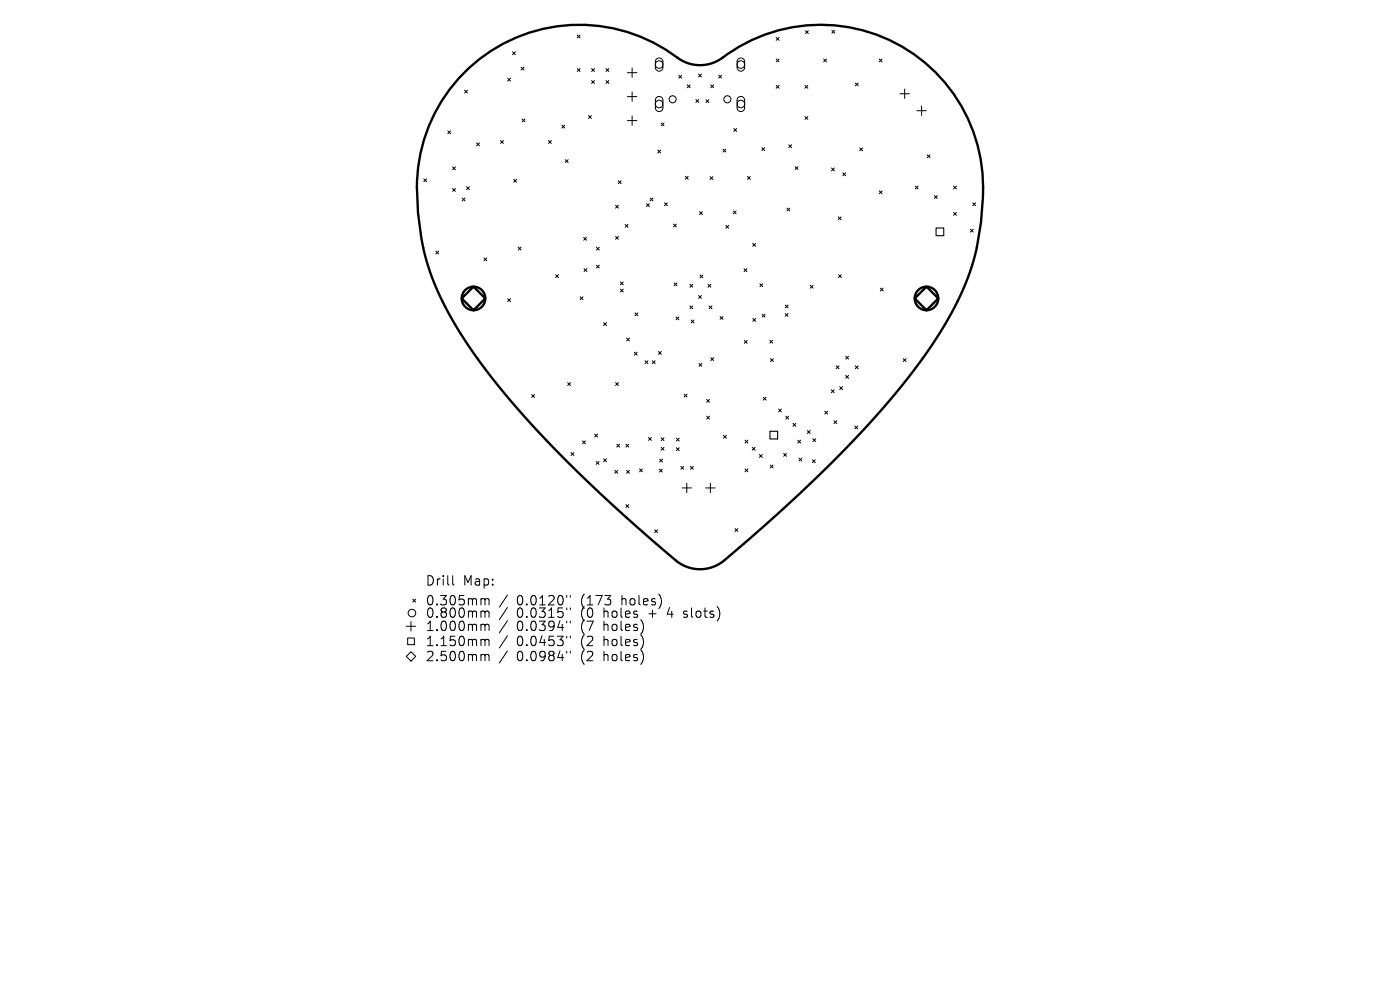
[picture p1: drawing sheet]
<svg xmlns="http://www.w3.org/2000/svg" width="297mm" height="210mm" viewBox="0 0 297 210" stroke-linecap="round" stroke-linejoin="round" font-family="sans-serif">
<defs><g id="words">
<g font-size="2.8">
<text x="90.2" y="124.5">Drill</text>
<text x="98.2" y="124.5">Map:</text>
<text x="90.2" y="128.7">0.305mm</text>
<text x="90.2" y="131.3">0.800mm</text>
<text x="109.6" y="128.7">0.0120&quot;</text>
<text x="109.6" y="131.3">0.0315&quot;</text>
<text x="123.4" y="128.7">(173</text>
<text x="123.4" y="131.3">(0</text>
<text x="128.3" y="131.3">holes</text>
<text x="132.1" y="128.7">holes)</text>
<text x="138" y="131.3">+</text>
<text x="142.2" y="131.3">4</text>
<text x="145.9" y="131.3">slots)</text>
<text x="90.2" y="134.1">1.000mm</text>
<text x="90.2" y="137.3">1.150mm</text>
<text x="109.6" y="134.1">0.0394&quot;</text>
<text x="109.6" y="137.3">0.0453&quot;</text>
<text x="123.4" y="134.1">(7</text>
<text x="123.4" y="137.3">(2</text>
<text x="128.3" y="134.1">holes)</text>
<text x="128.3" y="137.3">holes)</text>
<text x="90.2" y="140.5">2.500mm</text>
<text x="109.6" y="140.5">0.0984&quot;</text>
<text x="123.4" y="140.5">(2</text>
<text x="128.3" y="140.5">holes)</text>
</g>
</g></defs>
<g fill="none" stroke="#000" stroke-width=".5">
<path d="M99.4 14.5a34.5 34.5 0 0 1 44.9-1.9 8.3 8.3 0 0 0 10-1.1 34.5 34.5 0 0 1 36.6-1.9 34.5 34.5 0 0 1 17.6 32.2 58.4 58.4 0 0 1-1.3 10.9l-.9 3.3-1.2 3.4-1.5 3.5-1.8 3.6-2.2 3.7-2.4 3.8-6 8-7.3 8.5-8.8 9-10 9.4-11.5 10a8 8 0 0 1-10.3 0l-11.3-9.9-10.1-9.6-8.7-8.9-7.4-8.6-6-7.9-2.5-3.9-2.1-3.7-1.9-3.6-1.4-3.4-1.2-3.5-.9-3.4a48.2 48.2 0 0 1-.6-20 34.5 34.5 0 0 1 10.2-18zM97.9 63.3l2.6-2.5 2.5 2.5-2.5 2.5zM194 63.3l2.6-2.5 2.5 2.5-2.5 2.5z"/>
<circle cx="100.5" cy="63.3" r="2.5"/>
<circle cx="196.6" cy="63.3" r="2.5"/>
</g>
<g fill="none" stroke="#000" stroke-width=".21">
<path d="M98.6 19.1l.6 .6M99.2 19.1l-.6 .6M107.7 16.6l.6 .6M108.3 16.6l-.6 .6M108.7 11l.6 .6M109.3 11l-.6 .6M110.6 14.2l.6 .7M111.2 14.2l-.6 .7M122.5 7.4l.6 .6M122.5 14.5l.6 .7M123.1 7.4l-.6 .6M123.1 14.5l-.6 .7"/>
<path d="M125.5 14.5l.6 .7M125.5 17.1l.6 .6M126.1 14.5l-.6 .7M126.1 17.1l-.6 .6M128.6 14.5l.6 .7M128.6 17.1l.6 .6M129.2 14.5l-.6 .7M129.2 17.1l-.6 .6M133.1 15.4h2M134.1 14.4v2M134.1 19.5v2M139.3 12.5a.8 .8 0 0 1 .8-.1 .8 .8 0 0 1 .5 .7v1.2a.8 .8 0 0 1-.8 .8 .8 .8 0 0 1-.8-.8v-1.3z"/>
<path d="M144 16l.6 .6M144.6 16l-.6 .6M145.8 18l.6 .6M146.4 18l-.6 .6M148.2 15.7l.6 .6M148.8 15.7l-.6 .6M150.8 18l.6 .6M151.4 18l-.6 .6M152.5 15.9l.6 .6M153.1 15.9l-.6 .6M156.6 12.5a.8 .8 0 0 1 .9-.1 .8 .8 0 0 1 .5 .7v1.2a.8 .8 0 0 1-.8 .8 .8 .8 0 0 1-.8-.8v-1.3zM164.7 7.9l.6 .6"/>
<path d="M164.7 12.5l.6 .6M164.7 18.1l.6 .6M165.3 18.1l-.6 .6M165.3 7.9l-.6 .6M165.3 12.5l-.6 .6M170.8 18.1l.6 .6M170.9 6.5l.6 .6M171.4 18.1l-.6 .6M171.5 6.5l-.6 .6M174.7 12.5l.6 .6M175.3 12.5l-.6 .6M176.5 6.4l.6 .6"/>
<path d="M177.1 6.4l-.6 .6M181.4 17.6l.7 .6M182.1 17.6l-.7 .6M186.5 12.5l.6 .6M187.1 12.5l-.6 .6M190.9 19.9h2M191.9 18.9v2M89.9 37.9l.6 .7M90.5 37.9l-.6 .7M95 27.8l.6 .6M95.6 27.8l-.6 .6M96 35.4l.6 .6"/>
<path d="M96 40l.6 .6M96.6 35.4l-.6 .6M96.6 40l-.6 .6M99 39.6l.6 .6M99.6 39.6l-.6 .6M101.1 30.3l.6 .6M101.7 30.3l-.6 .6M106.2 29.8l.6 .6M106.8 29.8l-.6 .6M109 38l.6 .7M109.6 38l-.6 .7M110.8 25.2l.6 .6"/>
<path d="M111.4 25.2l-.6 .6M116.4 29.8l.6 .6M117 29.8l-.6 .6M119.2 26.6l.6 .6M119.8 26.6l-.6 .6M119.9 33.9l.6 .6M120.5 33.9l-.6 .6M124.8 24.5l.7 .6M125.5 24.5l-.7 .6M131.2 38.3l.6 .7M131.8 38.3l-.6 .7M133.1 20.5h2"/>
<path d="M133.1 25.6h2M134.1 24.6v2M139.3 20.7a.8 .8 0 0 1 .8-.2 .8 .8 0 0 1 .5 .8v1.6a.8 .8 0 0 1-.8 .8 .8 .8 0 0 1-.8-.8v-1.7zM139.5 31.8l.7 .6M140.2 31.8l-.7 .6M140.3 26.1l.6 .6M140.9 26.1l-.6 .6M145.4 37.4l.6 .6M146 37.4l-.6 .6M147.6 21.1l.6 .6M148.2 21.1l-.6 .6M149.8 21.2l.6 .6"/>
<path d="M150.4 21.2l-.6 .6M150.6 37.5l.6 .6M151.2 37.5l-.6 .6M153.4 31.6l.6 .6M154 31.6l-.6 .6M155.7 27.3l.6 .6M156.3 27.3l-.6 .6M156.6 20.7a.8 .8 0 0 1 .9-.2 .8 .8 0 0 1 .5 .8v1.6a.8 .8 0 0 1-.8 .8 .8 .8 0 0 1-.8-.8v-1.7zM158.6 37.4l.6 .6M159.2 37.4l-.6 .6M161.6 31.3l.6 .6M162.2 31.3l-.6 .6"/>
<path d="M167.3 30.7l.6 .6M167.9 30.7l-.6 .6M168.7 35.3l.6 .7M169.3 35.3l-.6 .7M170.8 24.7l.6 .6M171.4 24.7l-.6 .6M176.4 35.6l.6 .6M177 35.6l-.6 .6M178.8 36.7l.6 .6M179.4 36.7l-.6 .6M182.4 31.4l.6 .6M183 31.4l-.6 .6"/>
<path d="M194.2 39.5l.6 .6M194.5 23.5h2M194.8 39.5l-.6 .6M195.5 22.5v2M196.7 32.9l.6 .6M197.3 32.9l-.6 .6M202.3 39.5l.6 .6M202.9 39.5l-.6 .6M92.5 53.3l.6 .6M93.1 53.3l-.6 .6M98 42l.7 .6M98.7 42l-.7 .6"/>
<path d="M102.7 54.7l.6 .6M103.3 54.7l-.6 .6M109.9 52.4l.6 .6M110.5 52.4l-.6 .6M117.9 58.3l.6 .6M118.5 58.3l-.6 .6M123.8 50.3l.6 .7M123.9 57l.6 .6M124.4 50.3l-.6 .7M124.5 57l-.6 .6M126.5 52.4l.6 .6M126.5 56.2l.6 .7"/>
<path d="M127.1 52.4l-.6 .6M127.1 56.2l-.6 .7M130.6 43.5l.6 .6M130.6 50.1l.6 .7M131.2 43.5l-.6 .6M131.2 50.1l-.6 .7M131.6 59.8l.6 .6M132.2 59.8l-.6 .6M132.6 47.6l.6 .6M133.2 47.6l-.6 .6M137.2 43.2l.6 .6M137.8 43.2l-.6 .6"/>
<path d="M137.9 42l.6 .6M138.5 42l-.6 .6M141 43l.6 .6M141.6 43l-.6 .6M142.9 47.5l.6 .6M143.5 47.5l-.6 .6M148.4 44.9l.6 .6M148.5 58.3l.6 .6M149 44.9l-.6 .6M149.1 58.3l-.6 .6M154 47.8l.6 .6M154.6 47.8l-.6 .6"/>
<path d="M155.6 44.8l.6 .6M156.2 44.8l-.6 .6M157.8 57l.7 .6M158.5 57l-.7 .6M159.7 51.6l.6 .6M160.3 51.6l-.6 .6M166.9 44.1l.7 .7M167.6 44.1l-.7 .7M177.8 46l.6 .6M177.9 58.3l.6 .6M178.4 46l-.6 .6M178.5 58.3l-.6 .6"/>
<path d="M186.5 40.5l.6 .6M187.1 40.5l-.6 .6M198.2 41.5l.6 .6M198.8 41.5l-.6 .6M202.3 45.1l.6 .6M202.9 45.1l-.6 .6M205.9 48.6l.6 .6M206.4 43l.6 .6M206.5 48.6l-.6 .6M207 43l-.6 .6M107.7 63.4l.6 .6M108.3 63.4l-.6 .6"/>
<path d="M123.1 63l.6 .6M123.7 63l-.6 .6M128 68.5l.7 .6M128.7 68.5l-.7 .6M131.6 61.3l.6 .6M132.2 61.3l-.6 .6M132.9 71.7l.6 .6M133.5 71.7l-.6 .6M134.6 74.7l.6 .6M134.7 66.4l.6 .6M135.2 74.7l-.6 .6M135.3 66.4l-.6 .6"/>
<path d="M136.8 76.5l.7 .6M137.5 76.5l-.7 .6M138.4 76.5l.6 .6M139 76.5l-.6 .6M139.7 74.6l.6 .6M140.3 74.6l-.6 .6M143 60l.6 .6M143.4 67.2l.6 .6M143.6 60l-.6 .6M144 67.2l-.6 .6M146.4 60.3l.6 .6M146.4 64.9l.6 .6"/>
<path d="M146.6 67.9l.6 .6M147 60.3l-.6 .6M147 64.9l-.6 .6M147.2 67.9l-.6 .6M148.2 62.7l.6 .6M148.3 77.1l.6 .6M148.8 62.7l-.6 .6M148.9 77.1l-.6 .6M150.2 60.3l.6 .6M150.4 64.9l.6 .6M150.8 75.9l.6 .6M150.8 60.3l-.6 .6"/>
<path d="M151 64.9l-.6 .6M151.4 75.9l-.6 .6M152.8 67.1l.6 .6M153.4 67.1l-.6 .6M157.9 72.2l.6 .6M158.5 72.2l-.6 .6M159.7 67.6l.6 .6M160.3 67.6l-.6 .6M161.2 60.2l.6 .6M161.7 66.6l.6 .7M161.8 60.2l-.6 .6M162.3 66.6l-.6 .7"/>
<path d="M163.3 72.2l.6 .6M163.4 76.1l.7 .6M163.9 72.2l-.6 .6M164.1 76.1l-.7 .6M166.6 66.5l.6 .6M166.6 64.7l.6 .6M167.2 66.5l-.6 .6M167.2 64.7l-.6 .6M171.9 60.5l.6 .6M172.5 60.5l-.6 .6M177.4 77.6l.6 .6M178 77.6l-.6 .6"/>
<path d="M179.4 79.6l.6 .6M179.4 75.6l.6 .6M180 75.6l-.6 .6M180 79.6l-.6 .6M181.4 77.6l.7 .6M182.1 77.6l-.7 .6M186.7 61.1l.7 .6M187.4 61.1l-.7 .6M191.6 76.1l.6 .6M192.2 76.1l-.6 .6M112.8 83.7l.6 .6M113.4 83.7l-.6 .6"/>
<path d="M120.4 81.2l.6 .6M121 81.2l-.6 .6M121.1 96l.6 .6M121.7 96l-.6 .6M123.6 93.5l.6 .6M124.2 93.5l-.6 .6M126.2 92.1l.6 .6M126.5 97.9l.6 .6M126.8 92.1l-.6 .6M127.1 97.9l-.6 .6M128 97.3l.7 .6M128.7 97.3l-.7 .6"/>
<path d="M130.4 99.8l.7 .6M130.6 81.2l.6 .6M130.8 94.2l.7 .6M131.1 99.8l-.7 .6M131.2 81.2l-.6 .6M131.5 94.2l-.7 .6M132.8 94.2l.6 .6M132.9 99.8l.6 .6M133.4 94.2l-.6 .6M133.5 99.8l-.6 .6M135.7 99.5l.6 .6M136.3 99.5l-.6 .6"/>
<path d="M137.6 92.8l.6 .6M138.2 92.8l-.6 .6M139.9 99.5l.6 .6M139.9 97.4l.7 .6M140.3 92.9l.6 .6M140.3 94.9l.6 .6M140.5 99.5l-.6 .6M140.6 97.4l-.7 .6M140.9 94.9l-.6 .6M140.9 92.9l-.6 .6M143.5 92.9l.6 .7M143.5 95l.6 .6"/>
<path d="M144.1 92.9l-.6 .7M144.1 95l-.6 .6M144.4 98.9l.6 .6M145 98.9l-.6 .6M145.1 83.6l.6 .6M145.7 83.6l-.6 .6M146.5 98.9l.6 .6M147.1 98.9l-.6 .6M149.9 84.7l.6 .6M149.9 88.3l.6 .6M150.5 84.7l-.6 .6M150.5 88.3l-.6 .6"/>
<path d="M153.5 92.4l.6 .6M154.1 92.4l-.6 .6M158.1 93.4l.6 .6M158.1 99.5l.6 .6M158.7 93.4l-.6 .6M158.7 99.5l-.6 .6M159.6 94.9l.6 .6M160.2 94.9l-.6 .6M161.1 96.4l.6 .6M161.7 96.4l-.6 .6M161.9 84.3l.6 .6M162.5 84.3l-.6 .6"/>
<path d="M163.4 98.7l.6 .6M164 98.7l-.6 .6M165.2 86.8l.6 .6M165.8 86.8l-.6 .6M166.2 96.2l.7 .6M166.7 88.3l.6 .6M166.9 96.2l-.7 .6M167.3 88.3l-.6 .6M168.2 89.8l.6 .6M168.8 89.8l-.6 .6M169.2 93.4l.7 .6M169.5 97.2l.6 .6"/>
<path d="M169.9 93.4l-.7 .6M170.1 97.2l-.6 .6M171.3 91.3l.6 .6M171.9 91.3l-.6 .6M172.3 97.5l.7 .6M172.4 93.1l.7 .6M173 97.5l-.7 .6M173.1 93.1l-.7 .6M175 87.2l.6 .6M175.6 87.2l-.6 .6M176.4 82.7l.6 .6M176.9 89.3l.6 .6"/>
<path d="M177 82.7l-.6 .6M177.5 89.3l-.6 .6M178.1 82l.6 .6M178.7 82l-.6 .6M181.3 90.4l.7 .6M182 90.4l-.7 .6M132.8 107l.6 .7M133.4 107l-.6 .7M138.9 112.4l.6 .6M139.5 112.4l-.6 .6M144.7 103.5h2M145.7 102.5v2"/>
<path d="M149.7 103.5h2M150.7 102.5v2M155.9 112.1l.6 .6M156.5 112.1l-.6 .6M86.2 132.8h2M86.5 135.3h1.4v1.5h-1.4zM87.2 138.2l1 1-1 1-1-1zM87.2 131.8v2M87.6 127.1l.6 .6M88.2 127.1l-.6 .6M96 122.1v1.7l.3 .3M102.3 127h.3l.3 .3"/>
<path d="M102.3 129.6h.3l.3 .3M102.3 132.4l.5 .1 .1 .2M102.3 135.6l.5 .1 .1 .2M102.3 138.8h.3l.3 .3M102.9 127.3l.3-.3 .5 .1v1.2M102.9 127.3v1M102.9 129.9v1.1M102.9 132.7v1.1M102.9 135.9v1.1M102.9 139.1v1.1M102.9 129.9l.3-.3 .5 .1v1.3M102.9 132.7l.3-.3 .5 .1v1.3"/>
<path d="M102.9 135.9l.3-.3 .5 .1v1.3M102.9 139.1l.3-.3 .5 .1v1.3M107.7 126.2l-1.8 2.6M107.7 128.9l-1.8 2.5M107.7 131.7l-1.8 2.5M107.7 134.9l-1.8 2.5M107.7 138.1l-1.8 2.5M120.2 126.3v.4M120.2 129v.3M120.2 131.8v.3M120.2 135v.3M120.2 138.2v.3"/>
<path d="M121 126.3v.4M121 129v.3M121 131.8v.3M121 135v.3M121 138.2v.3M145 130.9l.2 .1M145.1 129.7v.5"/>
<circle cx="139.8" cy="13.7" r=".8"/>
<circle cx="157.2" cy="13.7" r=".8"/>
<circle cx="139.8" cy="22.1" r=".8"/>
<circle cx="142.7" cy="21.1" r=".75"/>
<circle cx="154.3" cy="21.1" r=".75"/>
<circle cx="157.2" cy="22.1" r=".8"/>
<circle cx="87.4" cy="130" r=".8"/>
</g>
<path d="M198.6 48.4h1.6v1.6h-1.6zM163.3 91.5h1.7v1.6h-1.7z" fill="none" stroke="#000" stroke-width=".23"/>
<use href="#words"/>
</svg>
